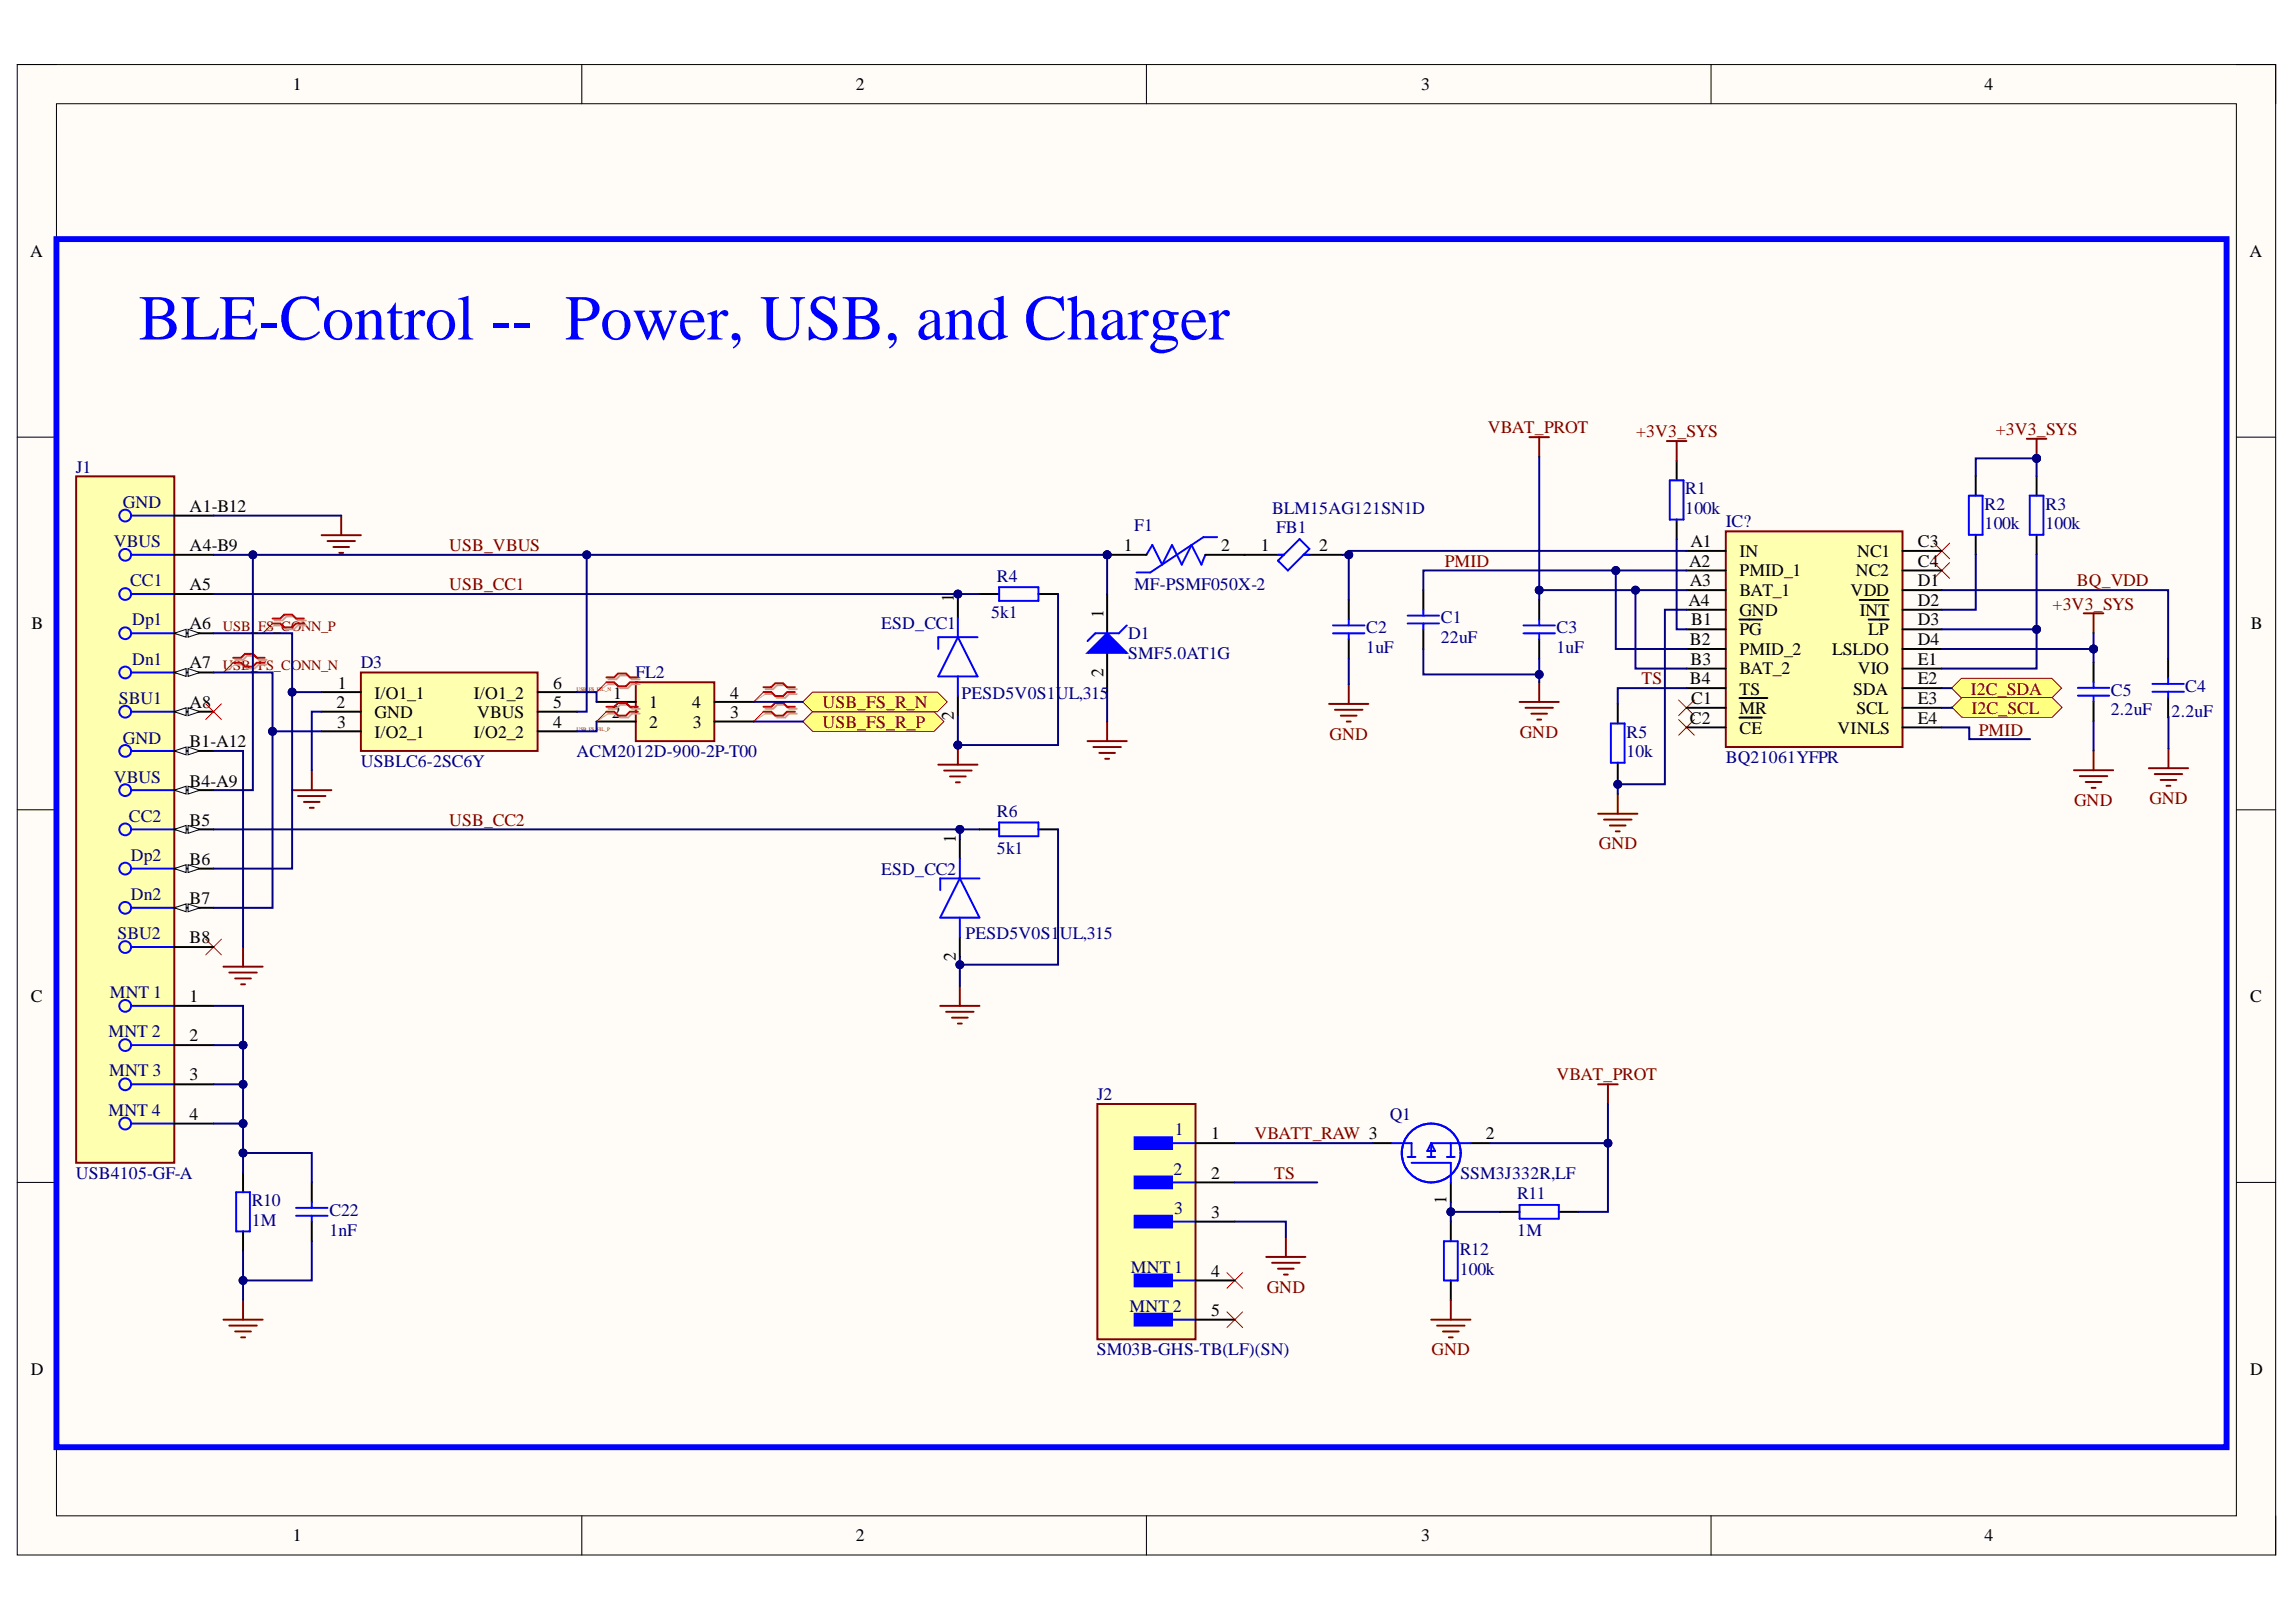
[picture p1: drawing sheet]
<svg xmlns="http://www.w3.org/2000/svg" width="297mm" height="210mm" viewBox="0 0 297 210" stroke-linecap="round" stroke-linejoin="round" font-family="sans-serif">
<defs><g id="words">
<text font-size="8.3" fill="#00f" x="17.9" y="43.9">BLE-Control -- Power, USB, and Charger</text>
<g font-size="2.3">
<text x="37.9" y="11.7">1</text>
<text x="110.7" y="11.7">2</text>
<text x="183.9" y="11.7">3</text>
<text x="256.8" y="11.7">4</text>
<text x="3.9" y="33.3">A</text>
<text x="291" y="33.3">A</text>
<text x="24.5" y="66.2">A1-B12</text>
<text x="24.5" y="71.3">A4-B9</text>
<text x="145.4" y="71.3">1</text>
<text x="158" y="71.3">2</text>
<text x="163.1" y="71.3">1</text>
<text x="170.7" y="71.3">2</text>
<text x="218.7" y="70.8">A1</text>
<text x="248.1" y="70.8">C3</text>
<text x="24.5" y="76.4">A5</text>
<text x="123.4" y="77.9" transform="rotate(-90 123.4 77.9)">1</text>
<text x="218.5" y="73.3">A2</text>
<text x="218.6" y="75.9">A3</text>
<text x="225" y="72.1">IN</text>
<text x="225" y="74.6">PMID_1</text>
<text x="225" y="77.1">BAT_1</text>
<text x="239.4" y="77.1">VDD</text>
<text x="240.1" y="74.6">NC2</text>
<text x="240.3" y="72.1">NC1</text>
<text x="248.1" y="73.3">C4</text>
<text x="248.1" y="75.9">D1</text>
<text x="4.1" y="81.4">B</text>
<text x="24.5" y="81.4">A6</text>
<text x="142.8" y="79.9" transform="rotate(-90 142.8 79.9)">1</text>
<text x="218.4" y="78.4">A4</text>
<text x="218.6" y="83.5">B2</text>
<text x="218.8" y="80.9">B1</text>
<text x="225" y="79.7">GND</text>
<text x="225" y="82.2">PG</text>
<text x="240.6" y="79.7">INT</text>
<text x="241.7" y="82.2">LP</text>
<text x="248.1" y="78.4">D2</text>
<text x="248.1" y="80.9">D3</text>
<text x="248.1" y="83.5">D4</text>
<text x="291.2" y="81.4">B</text>
<text x="24.5" y="86.5">A7</text>
<text x="43.7" y="89.1">1</text>
<text x="71.5" y="89.1">6</text>
<text x="142.8" y="87.6" transform="rotate(-90 142.8 87.6)">2</text>
<text x="218.6" y="88.5">B4</text>
<text x="218.7" y="86">B3</text>
<text x="225" y="84.7">PMID_2</text>
<text x="225" y="87.3">BAT_2</text>
<text x="225" y="89.9">TS</text>
<text x="237.1" y="84.7">LSLDO</text>
<text x="239.8" y="89.9">SDA</text>
<text x="240.3" y="87.3">VIO</text>
<text x="248.1" y="86">E1</text>
<text x="248.1" y="88.5">E2</text>
<text x="24.5" y="91.7">A8</text>
<text x="43.6" y="91.7">2</text>
<text x="43.6" y="94.2">3</text>
<text x="48.5" y="90.4">I/O1_1</text>
<text x="48.5" y="92.9">GND</text>
<text x="48.5" y="95.5">I/O2_1</text>
<text x="61.3" y="90.4">I/O1_2</text>
<text x="61.3" y="95.5">I/O2_2</text>
<text x="61.7" y="92.9">VBUS</text>
<text x="71.5" y="91.7">5</text>
<text x="71.5" y="94.2">4</text>
<text x="79.2" y="92.9">2</text>
<text x="79.3" y="90.4">1</text>
<text x="84" y="91.7">1</text>
<text x="84" y="94.2">2</text>
<text x="89.6" y="91.7">4</text>
<text x="89.6" y="94.2">3</text>
<text x="94.5" y="92.9">3</text>
<text x="94.5" y="90.4">4</text>
<text x="123.4" y="93.2" transform="rotate(-90 123.4 93.2)">2</text>
<text x="218.6" y="93.7">C2</text>
<text x="218.8" y="91.2">C1</text>
<text x="225" y="92.4">MR</text>
<text x="225" y="95">CE</text>
<text x="237.7" y="95">VINLS</text>
<text x="240.2" y="92.4">SCL</text>
<text x="248.1" y="91.2">E3</text>
<text x="248.1" y="93.7">E4</text>
<text x="24.5" y="96.7">B1-A12</text>
<text x="24.5" y="101.8">B4-A9</text>
<text x="24.5" y="106.9">B5</text>
<text x="24.5" y="111.9">B6</text>
<text x="123.6" y="109.1" transform="rotate(-90 123.6 109.1)">1</text>
<text x="24.5" y="117">B7</text>
<text x="24.5" y="122.1">B8</text>
<text x="123.6" y="124.4" transform="rotate(-90 123.6 124.4)">2</text>
<text x="4" y="129.7">C</text>
<text x="24.5" y="129.7">1</text>
<text x="291.1" y="129.7">C</text>
<text x="24.5" y="134.7">2</text>
<text x="24.5" y="139.8">3</text>
<text x="24.5" y="144.9">4</text>
<text x="156.7" y="147.4">1</text>
<text x="192.2" y="147.4">2</text>
<text x="156.7" y="152.6">2</text>
<text x="187.2" y="155.9" transform="rotate(-90 187.2 155.9)">1</text>
<text x="156.7" y="157.6">3</text>
<text x="156.7" y="165.2">4</text>
<text x="156.7" y="170.3">5</text>
<text x="4" y="177.9">D</text>
<text x="291.1" y="177.9">D</text>
<text x="37.9" y="199.5">1</text>
<text x="110.7" y="199.5">2</text>
<text x="183.9" y="199.5">3</text>
<text x="256.8" y="199.5">4</text>
</g>
<g font-size="2.3" fill="#800000">
<text x="192.5" y="56.1">VBAT_PROT</text>
<text x="211.7" y="56.6">+3V3_SYS</text>
<text x="258.2" y="56.3">+3V3_SYS</text>
<text x="58.1" y="71.3">USB_VBUS</text>
<text x="58.1" y="76.4">USB_CC1</text>
<text x="186.9" y="73.3">PMID</text>
<text x="268.7" y="75.9">BQ_VDD</text>
<text x="265.6" y="78.9">+3V3_SYS</text>
<text x="212.4" y="88.5">TS</text>
<text x="255" y="89.9">I2C_SDA</text>
<text x="106.4" y="94.2">USB_FS_R_P</text>
<text x="106.4" y="91.7">USB_FS_R_N</text>
<text x="172" y="95.7">GND</text>
<text x="196.6" y="95.5">GND</text>
<text x="255.1" y="92.3">I2C_SCL</text>
<text x="256" y="95.2">PMID</text>
<text x="58.1" y="106.9">USB_CC2</text>
<text x="268.3" y="104.3">GND</text>
<text x="278.1" y="104">GND</text>
<text x="206.9" y="109.9">GND</text>
<text x="201.4" y="139.8">VBAT_PROT</text>
<text x="162.3" y="147.4">VBATT_RAW 3</text>
<text x="164.8" y="152.6">TS</text>
<text x="163.9" y="167.3">GND</text>
<text x="185.2" y="175.4">GND</text>
</g>
<g font-size="2.3" fill="#000080">
<text x="9.8" y="61.2">J1</text>
<text x="15.9" y="65.7">GND</text>
<text x="218" y="64">R1</text>
<text x="256.8" y="66">R2</text>
<text x="264.6" y="66">R3</text>
<text x="14.7" y="70.8">VBUS</text>
<text x="146.7" y="68.8">F1</text>
<text x="164.6" y="66.5">BLM15AG121SN1D</text>
<text x="165.1" y="69">FB1</text>
<text x="218" y="66.5">100k</text>
<text x="223.3" y="68.3">IC?</text>
<text x="256.8" y="68.5">100k</text>
<text x="264.6" y="68.5">100k</text>
<text x="16.8" y="75.9">CC1</text>
<text x="129" y="75.3">R4</text>
<text x="146.7" y="76.4">MF-PSMF050X-2</text>
<text x="17.1" y="80.9">Dp1</text>
<text x="114" y="81.4">ESD_CC1</text>
<text x="128.2" y="79.9">5k1</text>
<text x="146" y="82.7">D1</text>
<text x="176.8" y="81.9">C2</text>
<text x="186.4" y="80.7">C1</text>
<text x="186.4" y="83.2">22uF</text>
<text x="201.4" y="81.9">C3</text>
<text x="17.1" y="86">Dn1</text>
<text x="46.7" y="86.5">D3</text>
<text x="82.2" y="87.8">FL2</text>
<text x="146" y="85.2">SMF5.0AT1G</text>
<text x="176.8" y="84.5">1uF</text>
<text x="201.4" y="84.5">1uF</text>
<text x="282.7" y="89.6">C4</text>
<text x="15.4" y="91.2">SBU1</text>
<text x="124.4" y="90.4">PESD5V0S1UL,315</text>
<text x="210.4" y="95.5">R5</text>
<text x="273.1" y="90.1">C5</text>
<text x="273.1" y="92.6">2.2uF</text>
<text x="280.9" y="92.8">2.2uF</text>
<text x="14.7" y="101.3">VBUS</text>
<text x="15.9" y="96.2">GND</text>
<text x="46.7" y="99.3">USBLC6-2SC6Y</text>
<text x="74.6" y="98">ACM2012D-900-2P-T00</text>
<text x="210.4" y="98">10k</text>
<text x="223.3" y="98.8">BQ21061YFPR</text>
<text x="16.7" y="106.4">CC2</text>
<text x="129" y="105.7">R6</text>
<text x="16.9" y="111.4">Dp2</text>
<text x="114" y="113.2">ESD_CC2</text>
<text x="129" y="110.5">5k1</text>
<text x="16.9" y="116.5">Dn2</text>
<text x="15.2" y="121.6">SBU2</text>
<text x="124.9" y="121.6">PESD5V0S1</text>
<text x="137.1" y="121.6">UL,315</text>
<text x="14.2" y="129.2">MNT 1</text>
<text x="14" y="134.2">MNT 2</text>
<text x="14.1" y="139.3">MNT 3</text>
<text x="141.9" y="142.4">J2</text>
<text x="14" y="144.4">MNT 4</text>
<text x="152" y="146.9">1</text>
<text x="179.8" y="144.9">Q1</text>
<text x="9.8" y="152.6">USB4105-GF-A</text>
<text x="151.8" y="152.1">2</text>
<text x="188.9" y="152.6">SSM3J332R,LF</text>
<text x="196.3" y="155.2">R11</text>
<text x="32.6" y="156.1">R10</text>
<text x="32.6" y="158.7">1M</text>
<text x="42.6" y="157.4">C22</text>
<text x="42.6" y="159.9">1nF</text>
<text x="151.9" y="157.1">3</text>
<text x="196.3" y="160">1M</text>
<text x="146.3" y="164.7">MNT 1</text>
<text x="188.8" y="162.5">R12</text>
<text x="188.8" y="165">100k</text>
<text x="146.1" y="169.8">MNT 2</text>
<text x="141.9" y="175.4">SM03B-GHS-TB(LF)(SN)</text>
</g>
<g font-size="1.9" fill="#800000">
<text x="28.8" y="81.6">USB_FS_CONN_P</text>
<text x="28.8" y="86.7">USB_FS_CONN_N</text>
</g>
<g font-size=".7" fill="#800000">
<text x="74.6" y="89.5">USB_FS_FIL_N</text>
<text x="74.6" y="94.5">USB_FS_FIL_P</text>
</g>
</g></defs>
<path d="M2.2 8.4h292.2v192.8h-292.2z" fill-rule="evenodd" fill="#fffcf8"/>
<path d="M2.2 8.4h292.2v192.8h-292.2z" fill="none" stroke="#000" stroke-width=".13"/>
<path d="M7.3 13.4h282v182.8h-282z" fill-rule="evenodd" fill="#fffcf8"/>
<g fill="none" stroke="#000" stroke-width=".13">
<path d="M2.2 8.3h5.1M7.3 13.4h282v182.8h-282zM75.3 8.3v5.1M148.3 8.3v5.1M221.4 8.4v5M289.3 8.4h5.1v5M2.2 56.6h5.1M289.3 56.6h5.1M2.2 104.8h5.1M289.3 104.8h5.1M2.2 153h5.1M289.3 153h5.1"/>
<path d="M75.3 196.2v5M148.3 196.2v5M221.4 196.2v5M294.4 196.2v5"/>
</g>
<path d="M174.5 77.6v2.6M174.5 82.7v2.6" fill="none" stroke="#000" stroke-width=".25"/>
<path d="M172.4 80.9h4.1M172.4 82h4.1M174.5 80.2v.7M174.5 82v.7" fill="none" stroke="#00f" stroke-width=".25"/>
<g fill="none" stroke="#800000" stroke-width=".25">
<path d="M171.9 91.1h5.1M172.7 91.9h3.6M173.5 92.6h2M174.2 93.4h.5M174.5 88.5v2.6M196.6 90.8h5.1M197.4 91.6h3.5M198.1 92.4h2M198.9 93.1h.5M199.1 88.3v2.5M268.3 99.7h5.1M270.8 97.1v2.6"/>
<path d="M278 99.4h5.1M280.5 96.9v2.5M269.1 100.4h3.5M269.8 101.2h2.1M270.6 102h.5M278.8 100.2h3.5M279.5 100.9h2.1M280.3 101.7h.5"/>
</g>
<path d="M252.5 89.1l1.3-1.3h11.6l1.3 1.3-1.3 1.2h-11.6z" fill-rule="evenodd" fill="#ffff80"/>
<path d="M252.5 89.1l1.3-1.3h11.6l1.3 1.3-1.3 1.2h-11.6z" fill="none" stroke="#800000" stroke-width=".13"/>
<path d="M252.5 91.5l1.3-1.2h11.7l1.3 1.2-1.3 1.3h-11.7z" fill-rule="evenodd" fill="#ffff80"/>
<path d="M252.5 91.5l1.3-1.2h11.7l1.3 1.2-1.3 1.3h-11.7z" fill="none" stroke="#800000" stroke-width=".13"/>
<path d="M250.2 72.8l2 2.1M250.2 70.3l2 2M252.2 72.8l-2 2.1M252.2 70.3l-2 2M217.2 90.6l2 2M217.2 93.1l2 2M219.2 90.6l-2 2M219.2 93.1l-2 2M158.7 164.7l2.1 2M158.7 169.8l2.1 2M160.8 164.7l-2.1 2M160.8 169.8l-2.1 2" fill="none" stroke="#f00" stroke-width=".13"/>
<path d="M262.2 56.8h2.5M263.5 56.8v2.5M206.8 105.3h5M207.5 106.1h3.6M208.3 106.8h2M209 107.6h.5M209.3 102.8v2.5M163.8 162.7h5.1M164.6 163.4h3.5M165.3 164.2h2.1M166.1 164.9h.5M166.4 160.1v2.6" fill="none" stroke="#800000" stroke-width=".25"/>
<circle cx="263.5" cy="59.3" r=".51" fill="#000080"/>
<circle cx="263.5" cy="59.3" r=".51" fill="none" stroke="#000080" stroke-width=".13"/>
<g fill="none" stroke="#800000" stroke-width=".25">
<path d="M41.6 69.3h5.1M42.4 70h3.5M43.1 70.8h2.1M43.9 71.5h.5M44.1 66.7v2.6M121.4 99h5.1M122.1 99.7h3.6M123.9 96.4v2.6M140.7 95.9h5.1M141.5 96.7h3.5M142.2 97.4h2.1M143 98.2h.5"/>
<path d="M143.2 93.4v2.5M122.9 100.5h2M123.7 101.2h.5"/>
</g>
<path d="M26.6 121.5l2 2.1M28.6 121.5l-2 2.1" fill="none" stroke="#f00" stroke-width=".13"/>
<circle cx="123.9" cy="96.4" r=".51" fill="#000080"/>
<circle cx="123.9" cy="96.4" r=".51" fill="none" stroke="#000080" stroke-width=".13"/>
<g fill="none" stroke="#000" stroke-width=".25">
<path d="M216.9 59.6v2.6M126.7 76.9h2.6M134.3 76.9h2.6M184.1 76.4v2.5M216.9 67.2v2.6M255.6 61.6v2.5M255.6 69.2v2.6M263.5 61.6v2.5M263.5 69.2v2.6M184.1 81.4v2.6M209.3 91.1v2.5M209.3 98.7v2.5"/>
<path d="M280.5 85.2v2.5M280.5 90.3v2.5M126.7 107.3h2.6M134.3 107.3h2.6"/>
</g>
<g fill="none" stroke="#00f" stroke-width=".25">
<path d="M129.3 76h5v1.8h-5zM182.1 79.7h4.1M184.1 78.9v.8M216 62.2h1.8v5h-1.8zM254.7 64.1h1.8v5.1h-1.8zM262.6 64.1h1.8v5.1h-1.8zM182.1 80.7h4.1M184.1 80.7v.7M208.4 93.6h1.8v5.1h-1.8zM278.5 88.5h4M278.5 89.5h4M280.5 87.7v.8"/>
<path d="M280.5 89.5v.8M129.3 106.4h5v1.8h-5z"/>
</g>
<path d="M9.8 61.6h12.7v88.9h-12.7z" fill-rule="evenodd" fill="#ffffb0"/>
<path d="M9.8 61.6h12.7v88.9h-12.7z" fill="none" stroke="#800000" stroke-width=".25"/>
<g fill="none" stroke="#00f" stroke-width=".25">
<path d="M17 66.7h5.5M17 71.8h5.5M17 76.9h5.5M17 82h5.5M17 87h5.5M17 92.1h5.5M17 97.2h5.5M17 102.3h5.5M17 107.3h5.5M17 112.4h5.5M17 117.5h5.5M17 122.6h5.5"/>
<path d="M17 130.2h5.5M17 135.2h5.5M17 140.3h5.5M17 145.4h5.5"/>
<circle cx="16.2" cy="76.9" r=".76"/>
<circle cx="16.2" cy="71.8" r=".76"/>
<circle cx="16.2" cy="66.7" r=".76"/>
<circle cx="16.2" cy="87" r=".76"/>
<circle cx="16.2" cy="92.1" r=".76"/>
<circle cx="16.2" cy="82" r=".76"/>
<circle cx="16.2" cy="97.2" r=".76"/>
<circle cx="16.2" cy="112.4" r=".76"/>
<circle cx="16.2" cy="102.3" r=".76"/>
<circle cx="16.2" cy="117.5" r=".76"/>
<circle cx="16.2" cy="107.3" r=".76"/>
<circle cx="16.2" cy="135.2" r=".76"/>
<circle cx="16.2" cy="130.2" r=".76"/>
<circle cx="16.2" cy="122.6" r=".76"/>
<circle cx="16.2" cy="140.3" r=".76"/>
<circle cx="16.2" cy="145.4" r=".76"/>
</g>
<path d="M22.5 66.7h5.1M22.5 71.8h5.1M22.5 76.9h5.1M22.5 82h5.1M22.5 130.2h5.1M22.5 135.2h5.1M22.5 140.3h5.1M22.5 145.4h5.1" fill="none" stroke="#000" stroke-width=".25"/>
<path d="M22.5 82l1.6-.6v1.1z" fill="#f8fcff"/>
<path d="M22.5 82l1.6-.6v1.1z" fill="none" stroke="#000" stroke-width=".13"/>
<path d="M24.3 81.4l1.6 .6-1.6 .5z" fill="#f8fcff"/>
<path d="M24.3 81.4l1.6 .6-1.6 .5z" fill="none" stroke="#000" stroke-width=".13"/>
<path d="M22.5 87h5.1" fill="none" stroke="#000" stroke-width=".25"/>
<path d="M22.5 87l1.6-.5v1z" fill="#f8fcff"/>
<path d="M22.5 87l1.6-.5v1z" fill="none" stroke="#000" stroke-width=".13"/>
<path d="M24.3 86.5l1.6 .5-1.6 .5z" fill="#f8fcff"/>
<path d="M24.3 86.5l1.6 .5-1.6 .5z" fill="none" stroke="#000" stroke-width=".13"/>
<path d="M22.5 92.1h5.1" fill="none" stroke="#000" stroke-width=".25"/>
<path d="M22.5 92.1l1.6-.5v1z" fill="#f8fcff"/>
<path d="M22.5 92.1l1.6-.5v1z" fill="none" stroke="#000" stroke-width=".13"/>
<path d="M24.3 91.6l1.6 .5-1.6 .5z" fill="#f8fcff"/>
<path d="M24.3 91.6l1.6 .5-1.6 .5z" fill="none" stroke="#000" stroke-width=".13"/>
<path d="M22.5 97.2h5.1" fill="none" stroke="#000" stroke-width=".25"/>
<path d="M22.5 97.2l1.6-.5v1z" fill="#f8fcff"/>
<path d="M22.5 97.2l1.6-.5v1z" fill="none" stroke="#000" stroke-width=".13"/>
<path d="M24.3 96.7l1.6 .5-1.6 .5z" fill="#f8fcff"/>
<path d="M24.3 96.7l1.6 .5-1.6 .5z" fill="none" stroke="#000" stroke-width=".13"/>
<path d="M22.5 102.3h5.1" fill="none" stroke="#000" stroke-width=".25"/>
<path d="M22.5 102.3l1.6-.6v1.1z" fill="#f8fcff"/>
<path d="M22.5 102.3l1.6-.6v1.1z" fill="none" stroke="#000" stroke-width=".13"/>
<path d="M24.3 101.7l1.6 .6-1.6 .5z" fill="#f8fcff"/>
<path d="M24.3 101.7l1.6 .6-1.6 .5z" fill="none" stroke="#000" stroke-width=".13"/>
<path d="M22.5 107.3h5.1" fill="none" stroke="#000" stroke-width=".25"/>
<path d="M22.5 107.3l1.6-.5v1z" fill="#f8fcff"/>
<path d="M22.5 107.3l1.6-.5v1z" fill="none" stroke="#000" stroke-width=".13"/>
<path d="M24.3 106.8l1.6 .5-1.6 .5z" fill="#f8fcff"/>
<path d="M24.3 106.8l1.6 .5-1.6 .5z" fill="none" stroke="#000" stroke-width=".13"/>
<path d="M22.5 112.4h5.1" fill="none" stroke="#000" stroke-width=".25"/>
<path d="M22.5 112.4l1.6-.5v1z" fill="#f8fcff"/>
<path d="M22.5 112.4l1.6-.5v1z" fill="none" stroke="#000" stroke-width=".13"/>
<path d="M24.3 111.9l1.6 .5-1.6 .5z" fill="#f8fcff"/>
<path d="M24.3 111.9l1.6 .5-1.6 .5z" fill="none" stroke="#000" stroke-width=".13"/>
<path d="M22.5 117.5h5.1" fill="none" stroke="#000" stroke-width=".25"/>
<path d="M22.5 117.5l1.6-.5v1z" fill="#f8fcff"/>
<path d="M22.5 117.5l1.6-.5v1z" fill="none" stroke="#000" stroke-width=".13"/>
<path d="M24.3 117l1.6 .5-1.6 .5z" fill="#f8fcff"/>
<path d="M24.3 117l1.6 .5-1.6 .5z" fill="none" stroke="#000" stroke-width=".13"/>
<path d="M22.5 122.6h5.1" fill="none" stroke="#000" stroke-width=".25"/>
<path d="M142 142.9h12.7v30.4h-12.7z" fill-rule="evenodd" fill="#ffffb0"/>
<path d="M142 142.9h12.7v30.4h-12.7z" fill="none" stroke="#800000" stroke-width=".25"/>
<path d="M146.8 147.2h4.8v1.5h-4.8z" fill-rule="evenodd" fill="#00f"/>
<path d="M146.8 147.2h4.8v1.5h-4.8zM149.1 147.9h5.6" fill="none" stroke="#00f" stroke-width=".25"/>
<path d="M146.8 152.3h4.8v1.5h-4.8z" fill-rule="evenodd" fill="#00f"/>
<path d="M146.8 152.3h4.8v1.5h-4.8zM149.1 153h5.6" fill="none" stroke="#00f" stroke-width=".25"/>
<path d="M146.8 157.3h4.8v1.6h-4.8z" fill-rule="evenodd" fill="#00f"/>
<path d="M146.8 157.3h4.8v1.6h-4.8zM149.1 158.1h5.6" fill="none" stroke="#00f" stroke-width=".25"/>
<path d="M146.8 164.9h4.8v1.6h-4.8z" fill-rule="evenodd" fill="#00f"/>
<path d="M146.8 164.9h4.8v1.6h-4.8zM149.1 165.7h5.6" fill="none" stroke="#00f" stroke-width=".25"/>
<path d="M146.8 170h4.8v1.5h-4.8z" fill-rule="evenodd" fill="#00f"/>
<path d="M197.1 80.9h4.1M197.1 82h4.1M199.1 80.2v.7M199.1 82v.7M268.8 89h4.1M268.8 90h4.1M270.8 88.3v.7M270.8 90v.8M146.8 170h4.8v1.5h-4.8zM149.1 170.8h5.6" fill="none" stroke="#00f" stroke-width=".25"/>
<path d="M143.2 76.9v5.1M199.1 77.6v2.6M143.2 84.5v5.1M199.1 82.7v2.6M270.8 85.7v2.6M270.8 90.8v2.5M154.7 147.9h5M154.7 153h5M154.7 158.1h5M154.7 165.7h5M154.7 170.8h5" fill="none" stroke="#000" stroke-width=".25"/>
<path d="M140.7 84.5l2.5-2.5 2.6 2.5z" fill="#00f"/>
<path d="M140.7 84.5l2.5-2.5 2.6 2.5zM145.8 80.9l-1 1.1h-3.1l-1 1" fill="none" stroke="#00f" stroke-width=".25"/>
<circle cx="143.2" cy="71.8" r=".51" fill="#000080"/>
<circle cx="143.2" cy="71.8" r=".51" fill="none" stroke="#000080" stroke-width=".13"/>
<path d="M148.3 71.8l.8-1.3 1.2 2.6 1.3-2.6 1.3 2.6 1.3-2.6 1.2 2.6 .5-1.3M157.5 69.5h-1.8l-6.9 4.6h-1.8" fill="none" stroke="#00f" stroke-width=".25"/>
<path d="M143.2 71.8h5.1" fill="none" stroke="#000" stroke-width=".25"/>
<circle cx="143.2" cy="71.8" r=".51" fill="#000080"/>
<circle cx="143.2" cy="71.8" r=".51" fill="none" stroke="#000080" stroke-width=".13"/>
<path d="M123.9 77.4v2.5M155.9 71.8h10.2M168.6 71.8h5.1M123.9 90.1v2.5M124.2 108.6v2.5M124.2 121.3v2.5" fill="none" stroke="#000" stroke-width=".25"/>
<path d="M123.9 79.9v2.6M165.3 72.6l2.8-2.8 1.3 1.2-2.8 2.8zM165.3 71.8h.8M168.6 71.8h.8M123.9 82.5l2.6 5h-5.1zM123.9 87.5v2.6M126.5 82.5h-5.1v1.5M124.2 113.7l2.5 5h-5.1zM124.2 111.1v2.6M124.2 118.7v2.6M126.7 113.7h-5.1v1.5" fill="none" stroke="#00f" stroke-width=".25"/>
<path d="M215.6 57.1h2.6M216.9 57.1v2.5M269.6 79.4h2.5M270.8 79.4v2.5M121.6 130.2h5.1M122.4 130.9h3.6M123.2 131.7h2M123.9 132.5h.5M124.2 127.6v2.6" fill="none" stroke="#800000" stroke-width=".25"/>
<path d="M7.3 30.9h280.8v156.4h-280.8z" fill="none" stroke="#00f" stroke-width=".76"/>
<path d="M46.7 87h22.9v10.2h-22.9z" fill-rule="evenodd" fill="#ffffb0"/>
<path d="M40.3 99.7v2.6M46.7 87h22.9v10.2h-22.9zM37.8 102.3h5.1M38.6 103h3.5M39.3 103.8h2M40.1 104.5h.5" fill="none" stroke="#800000" stroke-width=".25"/>
<path d="M41.6 89.6h5.1M41.6 92.1h5.1M41.6 94.6h5.1M69.6 89.6h5M69.6 92.1h5M69.6 94.6h5" fill="none" stroke="#000" stroke-width=".25"/>
<path d="M82.3 88.3h10.1v7.6h-10.1z" fill-rule="evenodd" fill="#ffffb0"/>
<g fill="none" stroke="#800000" stroke-width=".25">
<path d="M197.9 56.6h2.5M199.1 56.6v2.5M82.3 88.3h10.1v7.6h-10.1zM28.9 125.1h5.1M29.7 125.9h3.5M30.4 126.6h2.1M31.2 127.4h.5M31.4 122.6v2.5M206.8 140.3h2.5M208 140.3v2.6M28.9 170.8h5.1M29.7 171.5h3.5"/>
<path d="M30.4 172.3h2.1M31.2 173.1h.5M31.4 168.2v2.6M185.2 170.8h5M185.9 171.5h3.6M186.7 172.3h2M187.4 173.1h.5M187.7 168.2v2.6"/>
</g>
<g fill="none" stroke="#000" stroke-width=".25">
<path d="M77.2 90.8h5.1M77.2 93.4h5.1M92.4 90.8h5.1M92.4 93.4h5.1M31.4 151.7v2.6M31.4 159.4v2.5M40.3 153v2.6M40.3 158.1v2.5M177.5 147.9h2.6M187.7 153v2.6M187.7 158.1v2.5M190.2 147.9h2.6"/>
<path d="M194 156.8h2.6M201.7 156.8h2.5M187.7 165.7v2.5"/>
</g>
<g fill="none" stroke="#00f" stroke-width=".25">
<path d="M30.6 154.3h1.7v5.1h-1.7zM38.3 156.3h4.1M38.3 157.3h4.1M40.3 155.6v.7M40.3 157.3v.8M180.1 147.9h2.5v1.8M182.1 149.7h1M182.6 150.5h5.1v2.5M184.6 149.7h1.1M185.2 147.9h5M185.2 147.9v1.8M185.2 147.9l.5 1.1h-1.1z"/>
<path d="M187.2 149.7h1M187.7 147.9v1.8M196.6 155.9h5.1v1.8h-5.1zM186.8 160.6h1.8v5.1h-1.8z"/>
<circle cx="185.2" cy="149.2" r="3.8"/>
</g>
<path d="M26.6 91.1l2 2M28.6 91.1l-2 2M98.8 89.6l-1.3 1.2M98.8 92.1l-1.3 1.3" fill="none" stroke="#f00" stroke-width=".13"/>
<path d="M99 89.2h1l.5-.5h1.1l.5 .5h1M99 89.8h1l.5 .5h1.1l.5-.5h1M99 91.7h1l.5-.5h1.1l.5 .5h1M99 92.4h1l.5 .5h1.1l.5-.5h1" fill="none" stroke="#d0a19e" stroke-width=".25"/>
<path d="M99 89.8l-1.5 1M99 92.4l-1.5 1" fill="none" stroke="#d0a19e" stroke-width=".13"/>
<path d="M98.8 88.9h1l.5-.5h1l.5 .5h1M98.8 89.6h1l.5 .5h1l.5-.5h1M98.8 91.5h1l.5-.5h1l.5 .5h1M98.8 92.1h1l.5 .5h1l.5-.5h1" fill="none" stroke="#f00" stroke-width=".25"/>
<path d="M105.1 92.1h15.7l1.3 1.3-1.3 1.2h-15.7l-1.2-1.2z" fill-rule="evenodd" fill="#ffff80"/>
<path d="M105.1 92.1h15.7l1.3 1.3-1.3 1.2h-15.7l-1.2-1.2z" fill="none" stroke="#800000" stroke-width=".13"/>
<path d="M103.9 90.8l1.2-1.2h16.2l1.2 1.2-1.2 1.3h-16.2z" fill-rule="evenodd" fill="#ffff80"/>
<path d="M103.9 90.8l1.2-1.2h16.2l1.2 1.2-1.2 1.3h-16.2z" fill="none" stroke="#800000" stroke-width=".13"/>
<path d="M30.4 85.4h1l.6-.5h1l.5 .5h1M30.4 86h1l.6 .5h1l.5-.5h1M35.5 80.3h1l.5-.5h1l.6 .5h1M35.5 80.9h1l.5 .5h1l.6-.5h1M78.7 87.9h1l.5-.5h1l.5 .5h1.1M78.7 88.5h1l.5 .6h1l.5-.6h1.1M78.7 91.7h1l.5-.5h1l.5 .5h1.1M78.7 92.4h1l.5 .5h1l.5-.5h1.1" fill="none" stroke="#d0a19e" stroke-width=".25"/>
<path d="M30.4 86l-1.5 1M35.5 80.9l-1.5 1.1M78.7 88.5l-1.5 1.1M78.7 92.4l-1.5 1" fill="none" stroke="#d0a19e" stroke-width=".13"/>
<path d="M30.2 85.1h1l.5-.5h1l.5 .5h1M30.2 85.8h1l.5 .5h1l.5-.5h1M35.3 80h1l.5-.5h1l.5 .5h1M35.3 80.7h1l.5 .5h1l.5-.5h1M78.4 87.7h1.1l.5-.5h1l.5 .5h1M78.4 88.3h1.1l.5 .5h1l.5-.5h1M78.4 91.5h1.1l.5-.5h1l.5 .5h1M78.4 92.1h1.1l.5 .5h1l.5-.5h1" fill="none" stroke="#f00" stroke-width=".25"/>
<path d="M30.2 85.8l-1.3 1.2M35.3 80.7l-1.3 1.3M78.4 88.3l-1.2 1.3M78.4 92.1l-1.2 1.3" fill="none" stroke="#f00" stroke-width=".13"/>
<path d="M223.3 68.8h22.8v27.9h-22.8z" fill-rule="evenodd" fill="#ffffb0"/>
<path d="M223.3 68.8h22.8v27.9h-22.8z" fill="none" stroke="#800000" stroke-width=".25"/>
<g fill="none" stroke="#000" stroke-width=".25">
<path d="M218.2 71.3h5.1M218.2 73.8h5.1M218.2 76.4h5.1M218.2 78.9h5.1M240.6 77.6h3.8M246.1 71.3h5.1M246.1 73.8h5.1M246.1 76.4h5.1M246.1 78.9h5.1M218.2 81.4h5.1M218.2 84h5.1M218.2 86.5h5.1"/>
<path d="M218.2 89.1h5.1M218.2 91.6h5.1M218.2 94.1h5.1M225 80.2h2.9M225 90.3h3.6M225 92.9h2.9M241.8 80.2h2.6M246.1 81.4h5.1M246.1 84h5.1M246.1 86.5h5.1M246.1 89.1h5.1M246.1 91.6h5.1"/>
<path d="M246.1 94.1h5.1"/>
</g>
<path d="M199.1 85.3v3M270.8 93.3v3.8" fill="none" stroke="#000080" stroke-width=".25"/>
<circle cx="199.1" cy="87.3" r=".51" fill="#000080"/>
<circle cx="199.1" cy="87.3" r=".51" fill="none" stroke="#000080" stroke-width=".13"/>
<path d="M211.6 76.4h-12.5v1.2" fill="none" stroke="#000080" stroke-width=".25"/>
<circle cx="199.1" cy="76.4" r=".51" fill="#000080"/>
<circle cx="199.1" cy="76.4" r=".51" fill="none" stroke="#000080" stroke-width=".13"/>
<circle cx="211.6" cy="76.4" r=".51" fill="#000080"/>
<circle cx="211.6" cy="76.4" r=".51" fill="none" stroke="#000080" stroke-width=".13"/>
<path d="M209 73.8v10.2h9.2" fill="none" stroke="#000080" stroke-width=".25"/>
<circle cx="209" cy="73.8" r=".51" fill="#000080"/>
<circle cx="209" cy="73.8" r=".51" fill="none" stroke="#000080" stroke-width=".13"/>
<path d="M209.3 101.2v1.6" fill="none" stroke="#000080" stroke-width=".25"/>
<circle cx="209.3" cy="101.5" r=".51" fill="#000080"/>
<circle cx="209.3" cy="101.5" r=".51" fill="none" stroke="#000080" stroke-width=".13"/>
<path d="M218.2 71.3h-43.7v6.3M280.5 92.8v4.1" fill="none" stroke="#000080" stroke-width=".25"/>
<circle cx="174.5" cy="71.8" r=".51" fill="#000080"/>
<circle cx="174.5" cy="71.8" r=".51" fill="none" stroke="#000080" stroke-width=".13"/>
<path d="M263.5 59.3h-7.9v2.3M27.6 66.7h16.5" fill="none" stroke="#000080" stroke-width=".25"/>
<circle cx="263.5" cy="59.3" r=".51" fill="#000080"/>
<circle cx="263.5" cy="59.3" r=".51" fill="none" stroke="#000080" stroke-width=".13"/>
<path d="M174.5 85.3v3.2M184.1 84v3.3h15" fill="none" stroke="#000080" stroke-width=".25"/>
<circle cx="199.1" cy="87.3" r=".51" fill="#000080"/>
<circle cx="199.1" cy="87.3" r=".51" fill="none" stroke="#000080" stroke-width=".13"/>
<path d="M263.5 59.3v2.3" fill="none" stroke="#000080" stroke-width=".25"/>
<circle cx="263.5" cy="59.3" r=".51" fill="#000080"/>
<circle cx="263.5" cy="59.3" r=".51" fill="none" stroke="#000080" stroke-width=".13"/>
<path d="M251.2 76.4h29.3v8.8M255.6 71.8v7.1h-4.4M263.5 71.8v9.6h-12.3M218.2 89.1h-8.9v2" fill="none" stroke="#000080" stroke-width=".25"/>
<circle cx="263.5" cy="81.4" r=".51" fill="#000080"/>
<circle cx="263.5" cy="81.4" r=".51" fill="none" stroke="#000080" stroke-width=".13"/>
<path d="M263.5 81.4v5.1h-12.3" fill="none" stroke="#000080" stroke-width=".25"/>
<circle cx="263.5" cy="81.4" r=".51" fill="#000080"/>
<circle cx="263.5" cy="81.4" r=".51" fill="none" stroke="#000080" stroke-width=".13"/>
<path d="M216.9 69.8v11.6h1.3M218.2 78.9h-2.8v22.6h-6.1" fill="none" stroke="#000080" stroke-width=".25"/>
<circle cx="209.3" cy="101.5" r=".51" fill="#000080"/>
<circle cx="209.3" cy="101.5" r=".51" fill="none" stroke="#000080" stroke-width=".13"/>
<path d="M218.2 76.4h-6.6v10.1h6.6" fill="none" stroke="#000080" stroke-width=".25"/>
<circle cx="211.6" cy="76.4" r=".51" fill="#000080"/>
<circle cx="211.6" cy="76.4" r=".51" fill="none" stroke="#000080" stroke-width=".13"/>
<path d="M218.2 73.8h-34.1v2.6" fill="none" stroke="#000080" stroke-width=".25"/>
<circle cx="209" cy="73.8" r=".51" fill="#000080"/>
<circle cx="209" cy="73.8" r=".51" fill="none" stroke="#000080" stroke-width=".13"/>
<path d="M136.9 76.9v19.5h-13" fill="none" stroke="#000080" stroke-width=".25"/>
<circle cx="123.9" cy="96.4" r=".51" fill="#000080"/>
<circle cx="123.9" cy="96.4" r=".51" fill="none" stroke="#000080" stroke-width=".13"/>
<path d="M123.9 92.6v3.8M143.2 89.6v3.8" fill="none" stroke="#000080" stroke-width=".25"/>
<circle cx="123.9" cy="96.4" r=".51" fill="#000080"/>
<circle cx="123.9" cy="96.4" r=".51" fill="none" stroke="#000080" stroke-width=".13"/>
<path d="M27.6 76.9h96.3" fill="none" stroke="#000080" stroke-width=".25"/>
<circle cx="123.9" cy="76.9" r=".51" fill="#000080"/>
<circle cx="123.9" cy="76.9" r=".51" fill="none" stroke="#000080" stroke-width=".13"/>
<path d="M126.7 76.9h-2.8v.5" fill="none" stroke="#000080" stroke-width=".25"/>
<circle cx="123.9" cy="76.9" r=".51" fill="#000080"/>
<circle cx="123.9" cy="76.9" r=".51" fill="none" stroke="#000080" stroke-width=".13"/>
<path d="M27.6 82h10.2v7.6h3.8" fill="none" stroke="#000080" stroke-width=".25"/>
<circle cx="37.8" cy="89.6" r=".51" fill="#000080"/>
<circle cx="37.8" cy="89.6" r=".51" fill="none" stroke="#000080" stroke-width=".13"/>
<path d="M27.6 87h7.7v7.6h6.3" fill="none" stroke="#000080" stroke-width=".25"/>
<circle cx="35.3" cy="94.6" r=".51" fill="#000080"/>
<circle cx="35.3" cy="94.6" r=".51" fill="none" stroke="#000080" stroke-width=".13"/>
<path d="M35.3 94.6v22.9h-7.7" fill="none" stroke="#000080" stroke-width=".25"/>
<circle cx="35.3" cy="94.6" r=".51" fill="#000080"/>
<circle cx="35.3" cy="94.6" r=".51" fill="none" stroke="#000080" stroke-width=".13"/>
<path d="M37.8 89.6v22.8h-10.2" fill="none" stroke="#000080" stroke-width=".25"/>
<circle cx="37.8" cy="89.6" r=".51" fill="#000080"/>
<circle cx="37.8" cy="89.6" r=".51" fill="none" stroke="#000080" stroke-width=".13"/>
<path d="M143.2 71.8v5.1" fill="none" stroke="#000080" stroke-width=".25"/>
<circle cx="143.2" cy="71.8" r=".51" fill="#000080"/>
<circle cx="143.2" cy="71.8" r=".51" fill="none" stroke="#000080" stroke-width=".13"/>
<path d="M27.6 71.8h115.6" fill="none" stroke="#000080" stroke-width=".25"/>
<circle cx="32.7" cy="71.8" r=".51" fill="#000080"/>
<circle cx="32.7" cy="71.8" r=".51" fill="none" stroke="#000080" stroke-width=".13"/>
<circle cx="75.9" cy="71.8" r=".51" fill="#000080"/>
<circle cx="75.9" cy="71.8" r=".51" fill="none" stroke="#000080" stroke-width=".13"/>
<circle cx="143.2" cy="71.8" r=".51" fill="#000080"/>
<circle cx="143.2" cy="71.8" r=".51" fill="none" stroke="#000080" stroke-width=".13"/>
<path d="M173.7 71.8h.8" fill="none" stroke="#000080" stroke-width=".25"/>
<circle cx="174.5" cy="71.8" r=".51" fill="#000080"/>
<circle cx="174.5" cy="71.8" r=".51" fill="none" stroke="#000080" stroke-width=".13"/>
<path d="M32.7 71.8v30.5h-5.1M77.2 93.4v1.2h-2.6" fill="none" stroke="#000080" stroke-width=".25"/>
<circle cx="32.7" cy="71.8" r=".51" fill="#000080"/>
<circle cx="32.7" cy="71.8" r=".51" fill="none" stroke="#000080" stroke-width=".13"/>
<path d="M27.6 97.2h3.8v25.4M41.6 92.1h-1.3v7.6M124.2 123.8v1M159.7 158.1h6.7v2M159.7 153h10.7M159.8 147.9h17.7" fill="none" stroke="#000080" stroke-width=".25"/>
<circle cx="124.2" cy="124.8" r=".51" fill="#000080"/>
<circle cx="124.2" cy="124.8" r=".51" fill="none" stroke="#000080" stroke-width=".13"/>
<path d="M124.2 107.3v1.3" fill="none" stroke="#000080" stroke-width=".25"/>
<circle cx="124.2" cy="107.3" r=".51" fill="#000080"/>
<circle cx="124.2" cy="107.3" r=".51" fill="none" stroke="#000080" stroke-width=".13"/>
<path d="M27.6 107.3h99.1" fill="none" stroke="#000080" stroke-width=".25"/>
<circle cx="124.2" cy="107.3" r=".51" fill="#000080"/>
<circle cx="124.2" cy="107.3" r=".51" fill="none" stroke="#000080" stroke-width=".13"/>
<path d="M136.9 107.3v17.5h-12.7v2.8" fill="none" stroke="#000080" stroke-width=".25"/>
<circle cx="124.2" cy="124.8" r=".51" fill="#000080"/>
<circle cx="124.2" cy="124.8" r=".51" fill="none" stroke="#000080" stroke-width=".13"/>
<path d="M75.9 71.8v20.3h-1.3" fill="none" stroke="#000080" stroke-width=".25"/>
<circle cx="75.9" cy="71.8" r=".51" fill="#000080"/>
<circle cx="75.9" cy="71.8" r=".51" fill="none" stroke="#000080" stroke-width=".13"/>
<path d="M74.6 89.6h2.6v1.2M27.6 135.2h3.8" fill="none" stroke="#000080" stroke-width=".25"/>
<circle cx="31.4" cy="135.2" r=".51" fill="#000080"/>
<circle cx="31.4" cy="135.2" r=".51" fill="none" stroke="#000080" stroke-width=".13"/>
<path d="M31.4 145.4v3.8h8.9v3.8" fill="none" stroke="#000080" stroke-width=".25"/>
<circle cx="31.4" cy="145.4" r=".51" fill="#000080"/>
<circle cx="31.4" cy="145.4" r=".51" fill="none" stroke="#000080" stroke-width=".13"/>
<circle cx="31.4" cy="149.2" r=".51" fill="#000080"/>
<circle cx="31.4" cy="149.2" r=".51" fill="none" stroke="#000080" stroke-width=".13"/>
<path d="M40.3 160.6v5.1h-8.9v-3.8" fill="none" stroke="#000080" stroke-width=".25"/>
<circle cx="31.4" cy="165.7" r=".51" fill="#000080"/>
<circle cx="31.4" cy="165.7" r=".51" fill="none" stroke="#000080" stroke-width=".13"/>
<path d="M31.4 149.2v2.5" fill="none" stroke="#000080" stroke-width=".25"/>
<circle cx="31.4" cy="149.2" r=".51" fill="#000080"/>
<circle cx="31.4" cy="149.2" r=".51" fill="none" stroke="#000080" stroke-width=".13"/>
<path d="M31.4 165.7v2.5" fill="none" stroke="#000080" stroke-width=".25"/>
<circle cx="31.4" cy="165.7" r=".51" fill="#000080"/>
<circle cx="31.4" cy="165.7" r=".51" fill="none" stroke="#000080" stroke-width=".13"/>
<path d="M31.4 140.3v5.1h-3.8" fill="none" stroke="#000080" stroke-width=".25"/>
<circle cx="31.4" cy="140.3" r=".51" fill="#000080"/>
<circle cx="31.4" cy="140.3" r=".51" fill="none" stroke="#000080" stroke-width=".13"/>
<circle cx="31.4" cy="145.4" r=".51" fill="#000080"/>
<circle cx="31.4" cy="145.4" r=".51" fill="none" stroke="#000080" stroke-width=".13"/>
<path d="M27.6 130.2h3.8v10.1h-3.8" fill="none" stroke="#000080" stroke-width=".25"/>
<circle cx="31.4" cy="135.2" r=".51" fill="#000080"/>
<circle cx="31.4" cy="135.2" r=".51" fill="none" stroke="#000080" stroke-width=".13"/>
<circle cx="31.4" cy="140.3" r=".51" fill="#000080"/>
<circle cx="31.4" cy="140.3" r=".51" fill="none" stroke="#000080" stroke-width=".13"/>
<path d="M187.7 155.6v2.5" fill="none" stroke="#000080" stroke-width=".25"/>
<circle cx="187.7" cy="156.8" r=".51" fill="#000080"/>
<circle cx="187.7" cy="156.8" r=".51" fill="none" stroke="#000080" stroke-width=".13"/>
<path d="M208 142.9v5h-15.2" fill="none" stroke="#000080" stroke-width=".25"/>
<circle cx="208" cy="147.9" r=".51" fill="#000080"/>
<circle cx="208" cy="147.9" r=".51" fill="none" stroke="#000080" stroke-width=".13"/>
<path d="M199.1 59.1v17.3" fill="none" stroke="#000080" stroke-width=".25"/>
<circle cx="199.1" cy="76.4" r=".51" fill="#000080"/>
<circle cx="199.1" cy="76.4" r=".51" fill="none" stroke="#000080" stroke-width=".13"/>
<path d="M187.7 156.8h6.3" fill="none" stroke="#000080" stroke-width=".25"/>
<circle cx="187.7" cy="156.8" r=".51" fill="#000080"/>
<circle cx="187.7" cy="156.8" r=".51" fill="none" stroke="#000080" stroke-width=".13"/>
<path d="M208 147.9v8.9h-3.8" fill="none" stroke="#000080" stroke-width=".25"/>
<circle cx="208" cy="147.9" r=".51" fill="#000080"/>
<circle cx="208" cy="147.9" r=".51" fill="none" stroke="#000080" stroke-width=".13"/>
<path d="M97.5 93.4h6.4M97.5 90.8h6.4M251.2 94.1h3.6v1.6h7.8M251.2 89.1h1.3M252.5 91.5l-1.3 .1M270.8 84v1.7" fill="none" stroke="#000080" stroke-width=".25"/>
<circle cx="270.8" cy="84" r=".51" fill="#000080"/>
<circle cx="270.8" cy="84" r=".51" fill="none" stroke="#000080" stroke-width=".13"/>
<path d="M270.8 81.9v2.1" fill="none" stroke="#000080" stroke-width=".25"/>
<circle cx="270.8" cy="84" r=".51" fill="#000080"/>
<circle cx="270.8" cy="84" r=".51" fill="none" stroke="#000080" stroke-width=".13"/>
<path d="M251.2 84h19.6" fill="none" stroke="#000080" stroke-width=".25"/>
<circle cx="270.8" cy="84" r=".51" fill="#000080"/>
<circle cx="270.8" cy="84" r=".51" fill="none" stroke="#000080" stroke-width=".13"/>
<use href="#words"/>
</svg>
